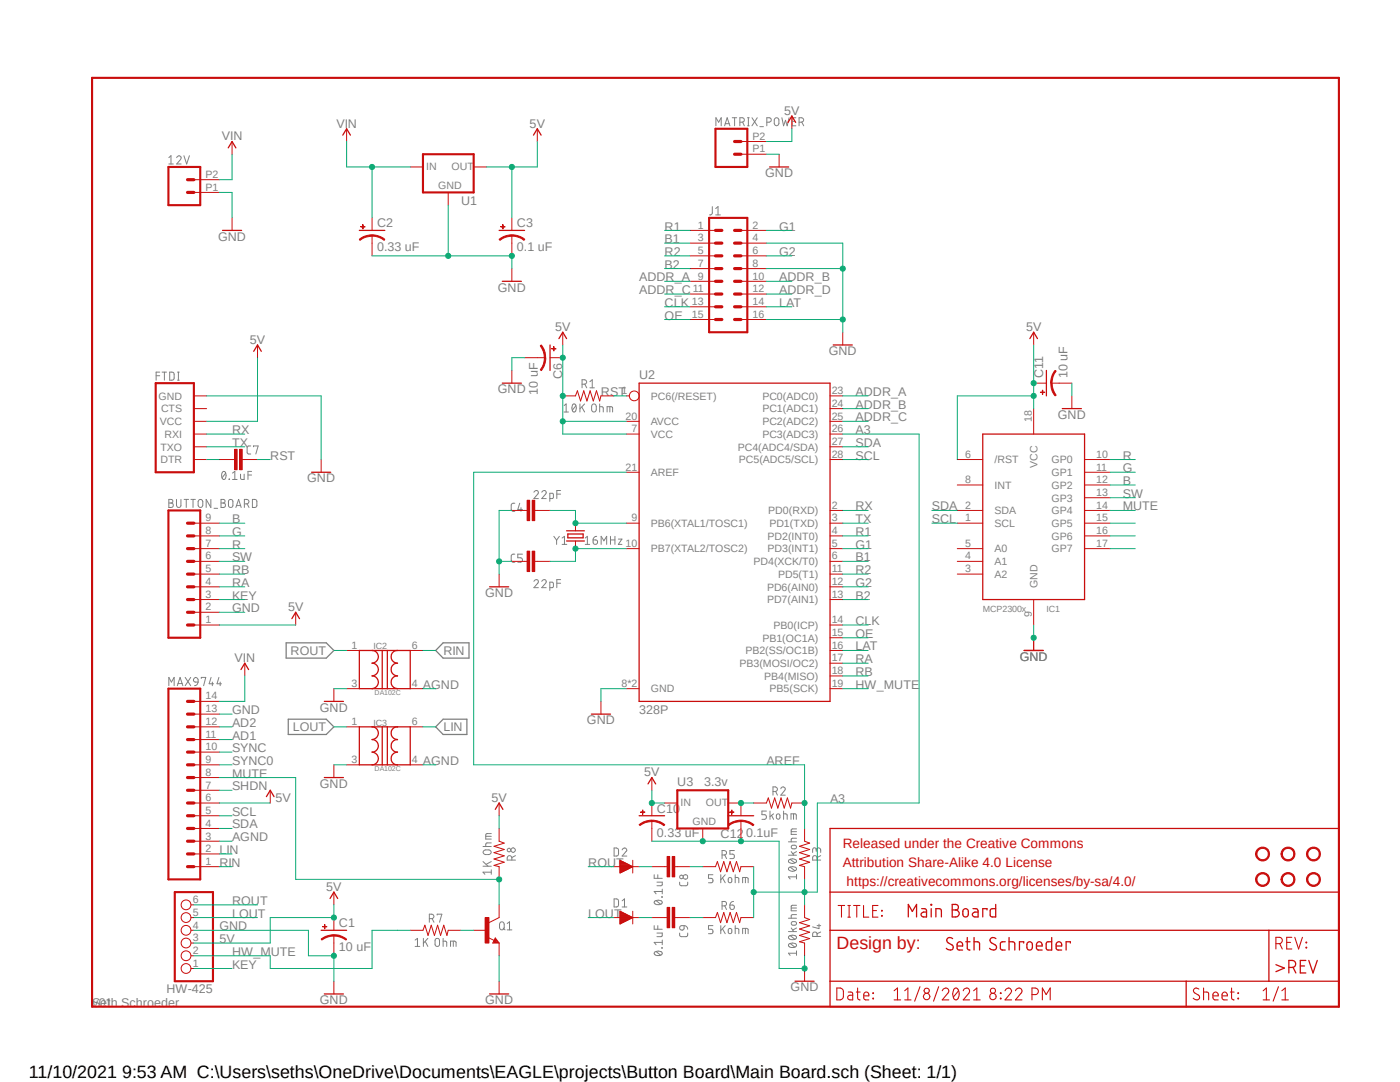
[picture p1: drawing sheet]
<svg xmlns="http://www.w3.org/2000/svg" width="279mm" height="216mm" viewBox="0 0 279 216" stroke-linecap="round" stroke-linejoin="round" font-family="sans-serif">
<defs><g id="words">
<text font-size="3.6" fill="#c90d0c" x="166.9" y="189.4">Design by:</text>
<text font-size="3.6" x="5.8" y="215.1">11/10/2021 9:53 AM C:\Users\seths\OneDrive\Documents\EAGLE\projects\Button Board\Main Board.sch (Sheet: 1/1)</text>
<g font-size="2.7" fill="#c90d0c">
<text x="168.2" y="169.1">Released under the Creative Commons</text>
<text x="168.2" y="172.9">Attribution Share-Alike 4.0 License</text>
<text x="168.9" y="176.7">https://creativecommons.org/licenses/by-sa/4.0/</text>
</g>
<g font-size="2.5" fill="#808080">
<text x="156.5" y="22.9">5V</text>
<text x="44.3" y="28">VIN</text>
<text x="67.1" y="25.4">VIN</text>
<text x="105.7" y="25.4">5V</text>
<text x="152.7" y="35.3">GND</text>
<text x="92" y="40.9">U1</text>
<text x="75.3" y="45.4">C2</text>
<text x="103.2" y="45.4">C3</text>
<text x="132.6" y="46">R1</text>
<text x="155.5" y="46">G1</text>
<text x="43.5" y="48">GND</text>
<text x="75.3" y="50.2">0.33 uF</text>
<text x="103.2" y="50.2">0.1 uF</text>
<text x="132.6" y="48.6">B1</text>
<text x="132.6" y="51.1">R2</text>
<text x="132.6" y="53.6">B2</text>
<text x="155.5" y="51.1">G2</text>
<text x="99.4" y="58.2">GND</text>
<text x="127.6" y="56.1">ADDR_A</text>
<text x="127.6" y="58.7">ADDR_C</text>
<text x="155.5" y="56.1">ADDR_B</text>
<text x="155.5" y="58.7">ADDR_D</text>
<text x="132.6" y="61.2">CLK</text>
<text x="132.6" y="63.8">OE</text>
<text x="155.5" y="61.2">LAT</text>
<text x="49.9" y="68.6">5V</text>
<text x="110.8" y="66">5V</text>
<text x="165.4" y="70.9">GND</text>
<text x="204.8" y="66">5V</text>
<text x="112.2" y="75.6" transform="rotate(-90 112.2 75.6)">C6</text>
<text x="127.6" y="75.7">U2</text>
<text x="208.2" y="75.4" transform="rotate(-90 208.2 75.4)">C11</text>
<text x="213" y="75.4" transform="rotate(-90 213 75.4)">10 uF</text>
<text x="99.4" y="78.5">GND</text>
<text x="107.4" y="78.8" transform="rotate(-90 107.4 78.8)">10 uF</text>
<text x="119.9" y="79">RST</text>
<text x="170.7" y="79">ADDR_A</text>
<text x="170.7" y="81.5">ADDR_B</text>
<text x="211.1" y="83.6">GND</text>
<text x="46.3" y="86.6">RX</text>
<text x="46.3" y="89.2">TX</text>
<text x="170.7" y="89.2">SDA</text>
<text x="170.7" y="84.1">ADDR_C</text>
<text x="170.7" y="86.6">A3</text>
<text x="53.9" y="91.7">RST</text>
<text x="170.7" y="91.7">SCL</text>
<text x="224.1" y="91.7">R</text>
<text x="224.1" y="94.2">G</text>
<text x="61.3" y="96.3">GND</text>
<text x="170.7" y="101.9">RX</text>
<text x="186" y="101.9">SDA</text>
<text x="224.1" y="101.9">MUTE</text>
<text x="224.1" y="99.3">SW</text>
<text x="224.1" y="96.8">B</text>
<text x="46.3" y="106.9">G</text>
<text x="46.3" y="104.4">B</text>
<text x="170.7" y="106.9">R1</text>
<text x="170.7" y="104.4">TX</text>
<text x="186" y="104.4">SCL</text>
<text x="46.3" y="112">SW</text>
<text x="46.3" y="109.5">R</text>
<text x="170.7" y="112">B1</text>
<text x="170.7" y="109.5">G1</text>
<text x="46.3" y="119.6">KEY</text>
<text x="46.3" y="117.1">RA</text>
<text x="46.3" y="114.6">RB</text>
<text x="96.8" y="119.1">GND</text>
<text x="170.7" y="114.6">R2</text>
<text x="170.7" y="119.6">B2</text>
<text x="170.7" y="117.1">G2</text>
<text x="46.3" y="122.2">GND</text>
<text x="57.5" y="121.9">5V</text>
<text x="170.7" y="124.7">CLK</text>
<text x="58" y="130.7">ROUT</text>
<text x="88.5" y="130.7">RIN</text>
<text x="170.7" y="127.3">OE</text>
<text x="170.7" y="129.8">LAT</text>
<text x="203.5" y="131.8">GND</text>
<text x="46.8" y="132.1">VIN</text>
<text x="84.4" y="137.4">AGND</text>
<text x="170.7" y="137.4">HW_MUTE</text>
<text x="170.7" y="132.3">RA</text>
<text x="170.7" y="134.9">RB</text>
<text x="46.3" y="142.5">GND</text>
<text x="63.8" y="142">GND</text>
<text x="127.6" y="142.5">328P</text>
<text x="46.3" y="147.6">AD1</text>
<text x="46.3" y="145">AD2</text>
<text x="58.4" y="145.9">LOUT</text>
<text x="88.5" y="145.9">LIN</text>
<text x="117.1" y="144.5">GND</text>
<text x="46.3" y="155.2">MUTE</text>
<text x="46.3" y="152.6">SYNC0</text>
<text x="46.3" y="150.1">SYNC</text>
<text x="84.4" y="152.6">AGND</text>
<text x="128.6" y="154.9">5V</text>
<text x="153" y="152.6">AREF</text>
<text x="46.3" y="157.7">SHDN</text>
<text x="54.9" y="160">5V</text>
<text x="63.8" y="157.2">GND</text>
<text x="98.1" y="160">5V</text>
<text x="135.2" y="156.9">U3</text>
<text x="140.5" y="156.9">3.3v</text>
<text x="165.7" y="160.2">A3</text>
<text x="46.3" y="165.3">SDA</text>
<text x="46.3" y="162.8">SCL</text>
<text x="46.3" y="167.9">AGND</text>
<text x="131.1" y="167">0.33 uF</text>
<text x="131.1" y="162.1">C10</text>
<text x="143.8" y="167.2">C12</text>
<text x="148.9" y="167">0.1uF</text>
<text x="43.8" y="172.9">RIN</text>
<text x="43.8" y="170.4">LIN</text>
<text x="117.4" y="172.9">ROUT</text>
<text x="65.1" y="177.8">5V</text>
<text x="43.8" y="185.6">GND</text>
<text x="46.3" y="183.1">LOUT</text>
<text x="46.3" y="180.6">ROUT</text>
<text x="67.7" y="185">C1</text>
<text x="117.4" y="183.1">LOUT</text>
<text x="43.8" y="188.2">5V</text>
<text x="46.3" y="190.7">HW_MUTE</text>
<text x="67.7" y="189.8">10 uF</text>
<text x="46.3" y="193.3">KEY</text>
<text x="157.8" y="197.8">GND</text>
<text x="18.4" y="200.9">Seth Schroeder</text>
<text x="18.4" y="200.9">v01</text>
<text x="33.2" y="198.2">HW-425</text>
<text x="63.8" y="200.4">GND</text>
<text x="96.8" y="200.4">GND</text>
</g>
<g font-size="2.1" fill="#808080">
<text x="150.2" y="27.9">P2</text>
<text x="41" y="35.5">P2</text>
<text x="85" y="34">IN</text>
<text x="90.1" y="34">OUT</text>
<text x="150.2" y="30.4">P1</text>
<text x="41" y="38">P1</text>
<text x="87.5" y="37.6">GND</text>
<text x="139.3" y="45.6">1</text>
<text x="150.2" y="45.6">2</text>
<text x="139.3" y="48.2">3</text>
<text x="139.3" y="50.7">5</text>
<text x="139.3" y="53.3">7</text>
<text x="150.2" y="48.2">4</text>
<text x="150.2" y="50.7">6</text>
<text x="150.2" y="53.3">8</text>
<text x="138.3" y="58.3">11</text>
<text x="139.3" y="55.8">9</text>
<text x="150.2" y="58.3">12</text>
<text x="150.2" y="55.8">10</text>
<text x="138.1" y="60.9">13</text>
<text x="138.1" y="63.4">15</text>
<text x="150.2" y="60.9">14</text>
<text x="150.2" y="63.4">16</text>
<text x="31.7" y="79.8">GND</text>
<text x="32.1" y="82.3">CTS</text>
<text x="124" y="78.7">1</text>
<text x="124.8" y="83.7">20</text>
<text x="129.9" y="79.8">PC6(/RESET)</text>
<text x="152.1" y="82.3">PC1(ADC1)</text>
<text x="152.1" y="79.8">PC0(ADC0)</text>
<text x="166" y="83.7">25</text>
<text x="166" y="81.2">24</text>
<text x="166" y="78.7">23</text>
<text x="31.9" y="84.8">VCC</text>
<text x="32" y="89.9">TXO</text>
<text x="32.9" y="87.4">RXI</text>
<text x="126" y="86.3">7</text>
<text x="129.9" y="87.4">VCC</text>
<text x="129.9" y="84.8">AVCC</text>
<text x="147.2" y="89.9">PC4(ADC4/SDA)</text>
<text x="152.1" y="87.4">PC3(ADC3)</text>
<text x="152.1" y="84.8">PC2(ADC2)</text>
<text x="166" y="88.8">27</text>
<text x="166" y="86.3">26</text>
<text x="205.9" y="84.3" transform="rotate(-90 205.9 84.3)">18</text>
<text x="32" y="92.5">DTR</text>
<text x="124.8" y="93.9">21</text>
<text x="129.9" y="95">AREF</text>
<text x="147.4" y="92.5">PC5(ADC5/SCL)</text>
<text x="166" y="91.4">28</text>
<text x="192.6" y="91.4">6</text>
<text x="198.5" y="92.5">/RST</text>
<text x="207.1" y="93.4" transform="rotate(-90 207.1 93.4)">VCC</text>
<text x="209.8" y="92.5">GP0</text>
<text x="209.8" y="95">GP1</text>
<text x="218.8" y="91.4">10</text>
<text x="218.8" y="93.9">11</text>
<text x="166" y="101.5">2</text>
<text x="192.6" y="101.5">2</text>
<text x="192.6" y="96.4">8</text>
<text x="198.5" y="97.5">INT</text>
<text x="209.8" y="97.5">GP2</text>
<text x="209.8" y="100.1">GP3</text>
<text x="218.8" y="96.4">12</text>
<text x="218.8" y="99">13</text>
<text x="218.8" y="101.5">14</text>
<text x="41" y="106.6">8</text>
<text x="41" y="104.1">9</text>
<text x="126" y="104.1">9</text>
<text x="129.9" y="105.2">PB6(XTAL1/TOSC1)</text>
<text x="153.2" y="107.7">PD2(INT0)</text>
<text x="153.3" y="102.6">PD0(RXD)</text>
<text x="153.5" y="105.2">PD1(TXD)</text>
<text x="166" y="106.6">4</text>
<text x="166" y="104.1">3</text>
<text x="192.6" y="104.1">1</text>
<text x="198.5" y="102.6">SDA</text>
<text x="198.5" y="105.2">SCL</text>
<text x="209.8" y="102.6">GP4</text>
<text x="209.8" y="105.2">GP5</text>
<text x="209.8" y="107.7">GP6</text>
<text x="218.8" y="104.1">15</text>
<text x="218.8" y="106.6">16</text>
<text x="41" y="111.6">6</text>
<text x="41" y="109.1">7</text>
<text x="124.8" y="109.1">10</text>
<text x="129.9" y="110.2">PB7(XTAL2/TOSC2)</text>
<text x="150.4" y="112.8">PD4(XCK/T0)</text>
<text x="153.2" y="110.2">PD3(INT1)</text>
<text x="166" y="111.6">6</text>
<text x="166" y="109.1">5</text>
<text x="192.6" y="109.1">5</text>
<text x="192.6" y="111.6">4</text>
<text x="198.5" y="110.2">A0</text>
<text x="198.5" y="112.8">A1</text>
<text x="209.8" y="110.2">GP7</text>
<text x="218.8" y="109.1">17</text>
<text x="41" y="119.3">3</text>
<text x="41" y="116.7">4</text>
<text x="41" y="114.2">5</text>
<text x="153.1" y="117.9">PD6(AIN0)</text>
<text x="155.3" y="115.3">PD5(T1)</text>
<text x="166" y="119.3">13</text>
<text x="166" y="116.7">12</text>
<text x="166" y="114.2">11</text>
<text x="192.6" y="114.2">3</text>
<text x="198.5" y="115.3">A2</text>
<text x="207.1" y="117.3" transform="rotate(-90 207.1 117.3)">GND</text>
<text x="41" y="124.3">1</text>
<text x="41" y="121.8">2</text>
<text x="153.1" y="120.4">PD7(AIN1)</text>
<text x="154.4" y="125.5">PB0(ICP)</text>
<text x="166" y="124.3">14</text>
<text x="205.9" y="123.1" transform="rotate(-90 205.9 123.1)">9</text>
<text x="70.1" y="129.4">1</text>
<text x="82.2" y="129.4">6</text>
<text x="148.8" y="130.6">PB2(SS/OC1B)</text>
<text x="152.1" y="128">PB1(OC1A)</text>
<text x="166" y="132">17</text>
<text x="166" y="129.4">16</text>
<text x="166" y="126.9">15</text>
<text x="70.1" y="137">3</text>
<text x="82.2" y="137">4</text>
<text x="124" y="137">8*2</text>
<text x="147.6" y="133.1">PB3(MOSI/OC2)</text>
<text x="152.5" y="135.6">PB4(MISO)</text>
<text x="166" y="137">19</text>
<text x="166" y="134.5">18</text>
<text x="41" y="142.1">13</text>
<text x="41" y="139.6">14</text>
<text x="129.9" y="138.2">GND</text>
<text x="153.6" y="138.2">PB5(SCK)</text>
<text x="41" y="149.7">10</text>
<text x="41" y="147.2">11</text>
<text x="41" y="144.7">12</text>
<text x="70.1" y="144.7">1</text>
<text x="82.2" y="144.7">6</text>
<text x="41" y="154.8">8</text>
<text x="41" y="152.3">9</text>
<text x="70.1" y="152.3">3</text>
<text x="82.2" y="152.3">4</text>
<text x="41" y="159.9">6</text>
<text x="41" y="157.4">7</text>
<text x="135.8" y="160.9">IN</text>
<text x="140.9" y="160.9">OUT</text>
<text x="41" y="167.5">3</text>
<text x="41" y="165">4</text>
<text x="41" y="162.4">5</text>
<text x="138.2" y="164.5">GND</text>
<text x="41" y="172.6">1</text>
<text x="41" y="170.1">2</text>
<text x="38.5" y="185.3">4</text>
<text x="38.5" y="182.8">5</text>
<text x="38.5" y="180.2">6</text>
<text x="38.5" y="190.4">2</text>
<text x="38.5" y="187.8">3</text>
<text x="38.5" y="192.9">1</text>
</g>
<g font-size="1.8" fill="#808080">
<text x="196.1" y="122.2">MCP2300x</text>
<text x="208.8" y="122.2">IC1</text>
<text x="74.5" y="129.5">IC2</text>
<text x="74.5" y="144.8">IC3</text>
</g>
<g font-size="1.4" fill="#808080">
<text x="74.8" y="138.7">DA102C</text>
<text x="74.8" y="153.9">DA102C</text>
</g>
</g></defs>
<path d="M17.8 15.3l249.7 186.2M267.5 15.3l-249.7 186.2" fill="none" stroke="#fff" stroke-width=".2"/>
<g fill="none" stroke="#808080" stroke-width=".2">
<path d="M33.7 31.5l.4-.4v1.6M33.7 32.7h.9M35.3 31.5a.44 .44 0 0 1 .6-.4 .44 .44 0 0 1 .1 .7l-.7 .9h.9M36.7 31.1l.6 1.6 .5-1.6M142.9 25.1v-1.6l.5 .9 .5-.9v1.6M144.6 25.1l.5-1.6 .6 1.6M144.7 24.7h.8M146.1 23.5h.9M146.6 23.5v1.6M147.7 24.4l.6-.1a.43 .43 0 0 0 .2-.5 .43 .43 0 0 0-.4-.3h-.4v1.6M148.2 24.4l.3 .7M149.2 23.5h.3"/>
<path d="M149.2 25.1h.3M149.4 23.5v1.6M150.1 23.5l1 1.6M151.1 23.5l-1 1.6M151.6 25.3h.8M153 24.4l.7-.1a.43 .43 0 0 0 .2-.5 .43 .43 0 0 0-.4-.3h-.5v1.6M154.6 23.7a.46 .46 0 0 1 .5-.2 .46 .46 0 0 1 .3 .4v.7a.47 .47 0 0 1-.4 .5 .47 .47 0 0 1-.5-.5zM156 23.5l.4 1.6 .4-1.1 .3 1.1 .4-1.6M158.1 24.2h.6M158.8 23.5h-.7v1.6h.7M159.5 24.4h.4a.45 .45 0 0 0 .5-.4 .45 .45 0 0 0-.3-.5h-.6v1.6M160 24.4l.4 .7"/>
<path d="M142.2 41.2v1.3a.43 .43 0 0 1-.6 .4M142.8 42.9h1M142.8 41.6l.5-.4v1.7M31.2 75h.7M31.9 74.3h-.7v1.6M32.3 74.3h.9M32.8 74.3v1.6M33.9 74.3h.6a1.25 1.25 0 0 1 0 1.5l-.6 .1zM35.4 74.3h.4M35.4 75.9h.4M35.6 74.3v1.6M116.2 76.7h.4a.45 .45 0 0 0 .5-.4 .45 .45 0 0 0-.3-.5h-.6v1.6"/>
<path d="M116.7 76.7l.4 .7M117.7 76.2l.5-.4v1.6M117.7 77.4h.9M33.7 99.7h.6a.37 .37 0 0 1 .2 .4 .37 .37 0 0 1-.4 .3 .45 .45 0 0 1 .5 .4 .45 .45 0 0 1-.5 .5h-.4zM35.2 99.7l.1 1.3a.43 .43 0 0 0 .5 .2 .43 .43 0 0 0 .3-.4v-1.1M36.7 99.7h.9M37.2 99.7v1.6M38.1 99.7h.9M38.5 99.7v1.6M39.8 99.7a.47 .47 0 0 1 .7 .4v.7a.47 .47 0 0 1-.5 .5 .47 .47 0 0 1-.5-.5v-.7zM42.1 99.7v1.6l-1-1.6v1.6M44.1 99.7h.6a.37 .37 0 0 1 .2 .4 .37 .37 0 0 1-.4 .3 .45 .45 0 0 1 .5 .4 .45 .45 0 0 1-.5 .5h-.4z"/>
<path d="M44.5 94.1h.2a.93 .93 0 0 1 0 1.6 .98 .98 0 0 1-.2-1.6zM45 94.4l-.7 .9M45.7 95.6l.1 .1zM45.8 99.7h.5a1.3 1.3 0 0 1 .1 1.3 .46 .46 0 0 1-.5 .2 .46 .46 0 0 1-.3-.4v-.7zM46.4 95.7h.9M46.4 94.4l.5-.3v1.6M48 94.6v.8l.3 .3h.4v-1.1M49.5 94.8h.7M50 89h-.5l-.2 .3 .1 1.1 .6 .2M50.2 94.1h-.7v1.6M50.4 99.7h.7a1.3 1.3 0 0 1 .1 1.3l-.1 .2-.7 .1zM50.6 89.2v-.2h.9l-.4 1.6"/>
<path d="M106.6 98.2a.45 .45 0 0 1 .6-.3 .45 .45 0 0 1 .1 .7l-.7 .9h.8M108.1 98.2a.45 .45 0 0 1 .7-.3 .45 .45 0 0 1 .1 .7l-.8 .9h.9M109.7 99.5l.7-.1v-.9l-.7-.1v1.6M111.1 98.6h.8M111.9 97.9h-.8v1.6M112.6 80.9l.4-.3v1.6M112.6 82.2h.9M114.4 80.6h.2a.93 .93 0 0 1 0 1.6 1.06 1.06 0 0 1-.2-1.6zM114.9 80.9l-.7 1M115.7 80.6v1.6M116.1 81.2l.6 1M116.7 80.6l-1 1"/>
<path d="M118.2 80.8a.46 .46 0 0 1 .5-.2 .46 .46 0 0 1 .3 .5v.7a.47 .47 0 0 1-.5 .4 .47 .47 0 0 1-.4-.4zM119.7 81.2h.6l.1 1M119.7 80.6v1.6M121.2 82.2v-1h.9l.2 1M121.7 81.2v1M33.7 100.4h.4M42.7 101.4h.7M44.1 100.4h.4M47.1 101.3l.5-1.6 .5 1.6M47.2 100.9h.8M48.8 100.5h.4a.45 .45 0 0 0 .5-.3 .45 .45 0 0 0-.3-.5h-.6v1.6M49.3 100.5l.4 .8"/>
<path d="M102.7 100.4l-.5 .1-.2 .3 .1 1.1 .6 .1M102.7 110.6h-.5l-.2 .3 .1 1.1 .6 .2M103.7 100.4l-.4 1.3h1M104 101.3v.7M104.3 110.6h-1v.7h.8a.46 .46 0 0 1 .2 .5 .46 .46 0 0 1-.4 .4h-.6M106.6 116a.45 .45 0 0 1 .6-.3 .45 .45 0 0 1 .1 .7l-.7 .9h.8M108.1 116a.45 .45 0 0 1 .7-.3 .45 .45 0 0 1 .1 .7l-.8 .9h.9M109.7 117.3l.7-.2v-.9h-.7v1.6M110.5 107l.6 .8M111.1 107.8v.8M111.1 116.4h.8M111.6 107l-.5 .8"/>
<path d="M111.9 115.7h-.8v1.6M112.2 108.6h.9M112.2 107.4l.4-.4v1.6M116.8 107.4l.4-.4v1.6M116.8 108.6h.9M118.4 107.7h.5a.45 .45 0 0 1 .4 .5 .45 .45 0 0 1-.5 .4 .45 .45 0 0 1-.4-.4zM119.1 107a.72 .72 0 0 0-.7 .7M120 108.6v-1.6l.5 .9 .6-.9v1.6M121.8 107.7h.9M121.8 107v1.6M122.7 107v1.6M123.4 107.6h.7l-.7 1h.7"/>
<path d="M33.7 136.8v-1.6l.5 .9 .6-.9v1.6M35.4 136.8l.5-1.6 .6 1.6M35.5 136.4h.9M37 135.2l1.1 1.6M38.1 135.2l-1.1 1.6M38.7 135.4l.2-.1a.47 .47 0 0 1 .6 .3v.5h-.5l-.3-.2zM39.5 136.1a.72 .72 0 0 1-.7 .7M40.2 135.4v-.2h.9l-.5 1.6M42.1 135.2l-.4 1.2h.9M42.4 136.1v.7M43.7 135.2l-.4 1.2h.9M43.9 136.1v.7"/>
<path d="M154.3 157.9h.4a.47 .47 0 0 0 .5-.4 .47 .47 0 0 0-.5-.5h-.4v1.7M154.8 157.9l.4 .8M155.8 157.4a.43 .43 0 0 1 .6-.3 .43 .43 0 0 1 .2 .6l-.8 1h.9M96.4 172.8h1.6M96.4 171.9l1 .9M96.4 168.9h1.6M96.5 169.8l.4-.2h.7a.47 .47 0 0 1 .4 .5 .47 .47 0 0 1-.4 .4h-.7a.47 .47 0 0 1-.4-.7zM96.9 166.9h1.1M98 168.2l-1 .1-.1 .6M98 166.3h-.8l-.3 .3v.8h1.1M98 174h-1.6l.4 .5M98 173.6v.9"/>
<path d="M98 171.9l-1 .6M102.2 171.6v-.4a.47 .47 0 0 0-.5-.5 .47 .47 0 0 0-.5 .5v.4h1.7M102.9 170.7l-.7 .4M122.6 179.4h.6a1.25 1.25 0 0 1 0 1.5l-.6 .1zM122.6 169.2l.6 .1a1.26 1.26 0 0 1 .2 1.3l-.2 .2h-.6zM124.2 169.6a.45 .45 0 0 1 .6-.4 .45 .45 0 0 1 .1 .7l-.7 .9h.9M124.2 179.7l.4-.3v1.6M130.6 174.5v.8h1.6M130.6 179.9l.8-.3a.58 .58 0 0 1 .7 .7l-.7 .2a.58 .58 0 0 1-.8-.6zM130.9 179.7l.9 .7M131.1 176h1.1v.6l-1.1 .1M131.3 174.5v.8"/>
<path d="M132.1 178.9l.1 .1zM132.2 177.4v1M132.2 177.9h-1.6l.3 .5M135.6 176l.1 .6 .3 .1h1.1l.1-.7M142.3 174.5h-.9v.8h.5a.45 .45 0 0 1 .4 .4 .45 .45 0 0 1-.4 .4h-.5M143.8 174.5v1.6M144.1 170.6h.7a.46 .46 0 0 0 .2-.5 .46 .46 0 0 0-.4-.4h-.5v1.6M144.2 175.2l.5 .9M144.7 170.6l.3 .7M144.7 174.5l-.9 1.1M145.5 175.1l.5 .2v.7a.37 .37 0 0 1-.4 .1 .37 .37 0 0 1-.3-.3zM146.4 179.9a.72 .72 0 0 0-.7 .7"/>
<path d="M146.6 169.7h-.9v.7h.5a.46 .46 0 0 1 .4 .5 .46 .46 0 0 1-.4 .4h-.5M146.7 175.1l.7 .1v.9M146.7 174.5v1.6M148.2 176.1v-1l1.1 .1v.9M148.8 175.1v1M153 161.8h-.9v.8h.7l.2 .3-.2 .5-.7 .1M153.7 161.8v1.7M154 162.7l.4 .8M154.4 162.4l-.7 .5M155 162.6a.37 .37 0 0 1 .4-.2 .37 .37 0 0 1 .3 .4v.3a.34 .34 0 0 1-.5 .3 .67 .67 0 0 1-.2-.8zM156.4 162.4l.6 .1 .1 1M156.4 161.8v1.7"/>
<path d="M157.4 170.6h1.6M157.4 168h1.6M157.4 173.2l.8-.3a.58 .58 0 0 1 .7 .7l-.2 .1a.96 .96 0 0 1-1.3-.3zM157.4 171.6l.2-.1a.96 .96 0 0 1 1.4 .3 .93 .93 0 0 1-1.6 0zM157.7 173l.9 .7M157.7 171.4l.9 .8M157.9 163.5v-1.1l1 .1v1M157.9 169.9l.5 .7M157.9 165.9h1.1M158.1 168.7h.7a.37 .37 0 0 1 .2 .4 .37 .37 0 0 1-.4 .3l-.5-.1a.38 .38 0 0 1 0-.6zM158.4 162.4v1.1M159 167.3h-1.1v.7"/>
<path d="M159 165.4l-1.1 .1v1h1.1M159 175h-1.6l.3 .4M159 174.5v.9M159 169.9l-.8 .4M162.9 169.6a.45 .45 0 0 1 .3-.4 .45 .45 0 0 1 .5 .2l.1 .7M162.9 169.9l-.2-.7h-.4l-.1 .3v.6M163.1 171.6v-.4a.45 .45 0 0 0-.5-.5 .45 .45 0 0 0-.4 .5v.4h1.6M163.8 170.7l-.7 .4M82.8 187.6l.5-.4v1.6M82.8 188.8h1M84.5 187.2v1.6M84.9 187.9l.5 .9"/>
<path d="M85.4 187.2l-.9 1M85.7 183.3h.4a.45 .45 0 0 0 .5-.3 .45 .45 0 0 0-.2-.5l-.7-.1v1.6M86.2 183.3l.4 .7M86.9 187.5a.46 .46 0 0 1 .5-.2 .46 .46 0 0 1 .3 .4v.9a.46 .46 0 0 1-.5 .2 .46 .46 0 0 1-.4-.4zM87.2 182.6v-.2h1l-.5 1.6M88.4 187.8l.7 .1 .1 .9M88.4 187.2v1.6M89.9 188.8v-1l1.1 .1v.9M90.5 187.8v1M99.8 184.1a.46 .46 0 0 1 .5-.1 .46 .46 0 0 1 .3 .4v.7a.47 .47 0 0 1-.4 .4 .47 .47 0 0 1-.5-.4zM100.4 185.2l.4 .3M101.2 184.3l.5-.4v1.6"/>
<path d="M101.2 185.5h1M124.2 181h.9M130.6 184.7v.7h1.6M130.6 190l.8-.2a.58 .58 0 0 1 .7 .6l-.7 .3a.58 .58 0 0 1-.8-.7zM130.9 189.9l.9 .7M131.1 186.2h1.1v.6l-1.1 .1M131.3 184.7v.7M132.1 189.1l.1 .1zM132.2 187.6v.9M132.2 188h-1.6l.3 .5M135.6 186.2l.1 .5 .3 .2h1.1l.1-.7M135.7 184.9l.1-.2h.7v.6a.46 .46 0 0 1-.6 .3 .46 .46 0 0 1-.2-.7z"/>
<path d="M136.5 184.7a.72 .72 0 0 1 .7 .7M142.3 184.7h-.9v.7h.5a.45 .45 0 0 1 .4 .5 .45 .45 0 0 1-.4 .4h-.5M143.8 184.7v1.6M144.1 180.8l.7-.1a.46 .46 0 0 0 .2-.5 .46 .46 0 0 0-.4-.3h-.5v1.6M144.2 185.3l.5 1M144.7 180.8l.3 .7M144.7 184.7l-.9 1M145.5 185.3l.5 .1v.7a.37 .37 0 0 1-.4 .2 .37 .37 0 0 1-.3-.3zM145.7 180.6h.5a.46 .46 0 0 1 .4 .5 .46 .46 0 0 1-.5 .4 .46 .46 0 0 1-.4-.4zM146.7 185.3h.7v1M146.7 184.7v1.6M148.2 186.3v-1l1.1 .1v.9"/>
<path d="M148.8 185.3v1M157.4 185.9h1.6M157.4 183.2h1.6M157.4 188.4l.8-.2a.58 .58 0 0 1 .7 .6l-.7 .3a.58 .58 0 0 1-.8-.7zM157.4 186.9l.8-.3a.58 .58 0 0 1 .7 .6l-.7 .3a.58 .58 0 0 1-.8-.6zM157.7 188.3l.9 .7M157.7 186.7l.9 .7M157.9 185.2l.5 .7M157.9 181.2h1.1M158.1 183.9h.7a.37 .37 0 0 1 .2 .4 .37 .37 0 0 1-.4 .3h-.5a.38 .38 0 0 1 0-.7zM159 182.5l-1.1 .1v.6M159 180.6l-1.1 .2v.9h1.1"/>
<path d="M159 189.7v.9M159 190.2h-1.6l.3 .4M159 185.2l-.8 .4M163.1 186.9l-.1-.7a.46 .46 0 0 0-.5-.2 .46 .46 0 0 0-.3 .4v.5h1.6M163.1 184.7h.7M163.4 184.4v.9l-1.2-.3M163.8 186l-.7 .3"/>
<circle cx="101.6" cy="169.6" r=".37"/>
<circle cx="102.4" cy="169.6" r=".45"/>
<circle cx="136" cy="175" r=".37"/>
<circle cx="136.8" cy="175" r=".46"/>
</g>
<path d="M57.1 128.3h8l1.5 1.5-1.5 1.5h-8zM88.4 128.3h5.2v3h-5.2l-1.4-1.5zM57.5 143.5h7.6l1.5 1.5-1.5 1.6h-7.6zM88.4 143.5h4.8v3.1h-4.8l-1.4-1.6z" fill="none" stroke="#808080" stroke-width=".25"/>
<path d="M18.4 15.5h248.8v185.4h-248.8zM33.6 33.3h6.4v7.6h-6.4zM33.6 137.4h6.4v38.1h-6.4z" fill="none" stroke="#c90d0c" stroke-width=".42"/>
<g fill="none" stroke="#c90d0c" stroke-width=".25">
<path d="M45.6 29.5l.7-1.3 .8 1.3M44.4 46h3.8M48.1 133.6l.8-1.3 .7 1.3M165.7 165.3h101.5v35.6h-101.5zM165.7 178h101.5M165.7 185.6h101.5M165.7 195.8h101.5M181.3 183v-2.5l.8 1.4 .8-1.4v2.5M183.9 181.3h.6l.4 .2v1.5h-.6a.49 .49 0 0 1-.5-.5 .49 .49 0 0 1 .5-.5h.6M185.8 180.5l.1 .1zM185.8 181.3v1.7M186.8 183v-1.7l.9 .1 .1 .1 .1 1.5"/>
<path d="M190 180.5h.7a.55 .55 0 0 1 .6 .5 .55 .55 0 0 1-.6 .6 .7 .7 0 0 1 .7 .7 .7 .7 0 0 1-.7 .7h-.7zM190 181.6h.7M190.1 187.3a.64 .64 0 0 0-.8-.2 .64 .64 0 0 0-.3 .8l1 .7a.57 .57 0 0 1 .2 .7 .57 .57 0 0 1-.8 .2l-.6-.3M191 188.8h1.1a.58 .58 0 0 0-.4-.9 .58 .58 0 0 0-.7 .6v.7l.2 .3 .9 .1M192.2 181.6a.56 .56 0 0 1 .6-.3 .56 .56 0 0 1 .5 .6v.5a.55 .55 0 0 1-.6 .6 .55 .55 0 0 1-.5-.6zM192.7 187.9h.9M193 187.1v2.1a.43 .43 0 0 0 .6 .4M194.2 181.3l.8 .1 .2 .3v1.3h-.6a.49 .49 0 0 1-.6-.5 .49 .49 0 0 1 .6-.5h.6M194.4 187.9h.7l.4 .2v1.5M194.4 187.1v2.5M197 181.6v-.3h-.9v1.7M198.7 180.5v2.5l-.9-.1-.2-.3 .1-1.1 .1-.1 .9-.1"/>
<path d="M198.8 187.3a.64 .64 0 0 0-.9-.2 .64 .64 0 0 0-.2 .8l.9 .7a.57 .57 0 0 1 .2 .7 .57 .57 0 0 1-.8 .2l-.5-.3M200.6 187.9l-.7 .1-.3 .3 .1 1.1 .2 .1 .7 .1M201.4 187.9h.7l.4 .2v1.5M201.4 187.1v2.5M204.3 188.2v-.3h-.8v1.7M205 188.2a.56 .56 0 0 1 .6-.3 .56 .56 0 0 1 .4 .6v.5a.55 .55 0 0 1-.5 .6 .55 .55 0 0 1-.6-.6zM206.8 188.8h1.2a.6 .6 0 0 0-.4-.9 .6 .6 0 0 0-.8 .6v.7l.3 .3 .9 .1M209.9 187.1v2.5l-.9-.1a1.45 1.45 0 0 1-.2-1.4l.4-.2h.7M210.8 188.8h1.1a.58 .58 0 0 0-.4-.9 .58 .58 0 0 0-.7 .6v.9l.2 .1 .9 .1M213.6 188.2v-.3h-.8v1.7M236.7 195.8v5.1M253.2 185.6v10.2"/>
<path d="M254.6 192.5l1.7 .7-1.7 .7M257.2 193h.7a.7 .7 0 0 0 .7-.7 .7 .7 0 0 0-.7-.7h-.7v2.5M258.1 193l.5 1.1M259.5 192.7h.8M260.6 191.6h-1.1v2.5h1.1M261.2 191.6l.8 2.5 .9-2.5"/>
</g>
<g fill="none" stroke="#c90d0c" stroke-width=".21">
<path d="M167 197.1h.7a.74 .74 0 0 1 .6 .7v1a.74 .74 0 0 1-.6 .7h-.7zM167.3 180.7h1.3M167.9 180.7v2.3M169.2 180.7h.5M169.2 183h.5M169.3 198l.8 .1 .1 1.4h-.6a.47 .47 0 0 1-.4-.4 .47 .47 0 0 1 .4-.5h.6M169.5 180.7v2.3M170.3 180.7h1.3M170.9 198h.8M171 180.7v2.3M171.2 197.1v2a.44 .44 0 0 0 .5 .4M172.3 180.7v2.3h1.1"/>
<path d="M172.4 198.7h1a.54 .54 0 0 0-.4-.7 .54 .54 0 0 0-.6 .5v.8l.4 .2h.6M174.2 181.7h.7M174.2 198.1l.1 .1zM174.2 199.2l.1 .1zM175.2 180.7h-1v2.3h1M175.9 181.7l.2 .1zM175.9 182.7l.2 .1zM178.4 199.5h1.3M178.4 197.7l.7-.6v2.4M180.6 199.5h1.2M180.6 197.7l.6-.6v2.4M183.6 196.9l-1.1 2.9"/>
<path d="M187.3 196.9l-1 2.9M188 197.7a.64 .64 0 0 1 1-.5 .64 .64 0 0 1 .1 1l-1.1 1.3h1.4M190.4 197.3a.46 .46 0 0 1 .8 .2 1.46 1.46 0 0 1-.4 2l-.5-.3a1.85 1.85 0 0 1 .1-1.9zM191.3 197.7l-1.1 1.3M192.2 197.7a.64 .64 0 0 1 .9-.5 .64 .64 0 0 1 .2 1l-1.1 1.3h1.3M194.3 199.5h1.3M194.3 197.7l.6-.6v2.4M199.6 199.2l.2 .1zM199.6 198.1l.2 .1zM200.6 197.7a.64 .64 0 0 1 .9-.5 .64 .64 0 0 1 .2 1l-1.1 1.3h1.3M202.6 197.7a.64 .64 0 0 1 1-.5 .64 .64 0 0 1 .2 1l-1.2 1.3h1.4M206 198.5h.6a.66 .66 0 0 0 .6-.7 .66 .66 0 0 0-.6-.7h-.6v2.4"/>
<path d="M208 199.5v-2.4l.8 1.4 .8-1.4v2.4M239.3 197.4a.59 .59 0 0 0-.8-.2 .59 .59 0 0 0-.2 .8l.8 .5a.58 .58 0 0 1 .1 .9 .58 .58 0 0 1-.9-.1l-.2-.1M240.2 198h.6l.4 .1v1.4M240.2 197.1v2.4M242.1 198.7h1a.55 .55 0 0 0-.4-.7 .55 .55 0 0 0-.6 .5v.8l.3 .2h.7M243.9 198.7h1a.55 .55 0 0 0-.3-.7 .55 .55 0 0 0-.7 .5v.8l.4 .2h.6M245.5 198h.8M245.8 197.1v2.2l.5 .2M247.1 199.2l.1 .1zM247.1 198.1l.1 .1zM252.1 199.5h1.3M252.1 197.7l.6-.6v2.4"/>
<path d="M254.6 188.3h.7a.64 .64 0 0 0 .6-.6 .64 .64 0 0 0-.6-.7h-.7v2.4M255.1 196.9l-1 2.9M255.4 188.3l.5 1.1M255.8 199.5h1.3M255.8 197.7l.7-.6v2.4M256.8 188h.8M257.8 187h-1v2.4h1M258.4 187l.8 2.4 .7-2.4M260.6 188l.2 .1zM260.6 189l.2 .1z"/>
<circle cx="184.9" cy="198.8" r=".65"/>
<circle cx="184.9" cy="197.7" r=".51"/>
<circle cx="198.1" cy="198.8" r=".65"/>
<circle cx="198.2" cy="197.7" r=".51"/>
</g>
<g fill="none" stroke="#c90d0c" stroke-width=".64">
<path d="M37.4 35.9h1.3M37.4 38.4h1.3M37.4 140h1.3M37.4 157.7h1.3M37.4 155.2h1.3M37.4 152.6h1.3M37.4 150.1h1.3M37.4 147.6h1.3M37.4 145h1.3M37.4 142.5h1.3M37.4 167.9h1.3M37.4 170.4h1.3"/>
<path d="M37.4 172.9h1.3M37.4 162.8h1.3M37.4 165.3h1.3M37.4 160.2h1.3"/>
</g>
<g fill="none" stroke="#c90d0c" stroke-width=".2">
<path d="M38.7 38.4h5.1M38.7 35.9h5.1M46.3 28.2v2.6M46.3 43.5v2.5M38.7 140h5.1M48.9 132.3v2.6M38.7 157.7h5.1M38.7 155.2h5.1M38.7 152.6h5.1M38.7 150.1h5.1M38.7 147.6h5.1M38.7 145h5.1"/>
<path d="M38.7 142.5h5.1M38.7 172.9h5.1M38.7 170.4h5.1M38.7 167.9h5.1M38.7 165.3h5.1M38.7 162.8h5.1M38.7 160.2h5.1"/>
</g>
<path d="M256 174.6a1.4 1.4 0 0 1 2.2 .1 1.4 1.4 0 0 1-.8 2.1 1.4 1.4 0 0 1-1.7-1.3h.2a1.15 1.15 0 0 1 1.6-1.2 1.15 1.15 0 0 1 .4 1.9 1.15 1.15 0 0 1-1.9-.3l-.1-.4h-.2z" fill-rule="evenodd" fill="#c90d0c"/>
<path d="M256 174.6a1.4 1.4 0 0 1 2.2 .1 1.4 1.4 0 0 1-.8 2.1 1.4 1.4 0 0 1-1.7-1.3h.2a1.15 1.15 0 0 1 1.6-1.2 1.15 1.15 0 0 1 .4 1.9 1.15 1.15 0 0 1-1.9-.3l-.1-.4h-.2z" fill="none" stroke="#c90d0c" stroke-width=".2"/>
<path d="M261.1 174.6a1.4 1.4 0 0 1 2.2 .1 1.4 1.4 0 0 1-.8 2.1 1.4 1.4 0 0 1-1.8-1.3h.3a1.15 1.15 0 0 1 1.5-1.2 1.15 1.15 0 0 1 .5 1.9 1.15 1.15 0 0 1-1.9-.3l-.1-.4h-.3z" fill-rule="evenodd" fill="#c90d0c"/>
<path d="M261.1 174.6a1.4 1.4 0 0 1 2.2 .1 1.4 1.4 0 0 1-.8 2.1 1.4 1.4 0 0 1-1.8-1.3h.3a1.15 1.15 0 0 1 1.5-1.2 1.15 1.15 0 0 1 .5 1.9 1.15 1.15 0 0 1-1.9-.3l-.1-.4h-.3z" fill="none" stroke="#c90d0c" stroke-width=".2"/>
<path d="M256 169.5a1.4 1.4 0 0 1 2.2 .2 1.4 1.4 0 0 1-.8 2.1 1.4 1.4 0 0 1-1.7-1.4h.2a1.15 1.15 0 0 1 1.6-1.1 1.15 1.15 0 0 1 .4 1.9 1.15 1.15 0 0 1-1.9-.4l-.1-.4h-.2z" fill-rule="evenodd" fill="#c90d0c"/>
<path d="M256 169.5a1.4 1.4 0 0 1 2.2 .2 1.4 1.4 0 0 1-.8 2.1 1.4 1.4 0 0 1-1.7-1.4h.2a1.15 1.15 0 0 1 1.6-1.1 1.15 1.15 0 0 1 .4 1.9 1.15 1.15 0 0 1-1.9-.4l-.1-.4h-.2z" fill="none" stroke="#c90d0c" stroke-width=".2"/>
<path d="M261.1 169.5a1.4 1.4 0 0 1 2.2 .2 1.4 1.4 0 0 1-.8 2.1 1.4 1.4 0 0 1-1.8-1.4h.3a1.15 1.15 0 0 1 1.6-1.1 1.15 1.15 0 0 1 .4 1.9 1.15 1.15 0 0 1-1.9-.4l-.1-.4h-.3z" fill-rule="evenodd" fill="#c90d0c"/>
<g fill="none" stroke="#c90d0c" stroke-width=".2">
<path d="M147.9 30.8h5.1M147.9 28.2h5.1M155.5 30.8v2.5M137.7 46h5.1M137.7 48.5h5.1M137.7 51.1h5.1M137.7 53.6h5.1M137.7 56.1h5.1M137.7 58.7h5.1M147.9 46h5.1M147.9 48.5h5.1M147.9 51.1h5.1"/>
<path d="M147.9 53.6h5.1M147.9 56.1h5.1M147.9 58.7h5.1M137.7 61.2h5.1M137.7 63.8h5.1M147.9 61.2h5.1M147.9 63.8h5.1M38.7 119.6h5.1M38.7 117.1h5.1M38.7 114.6h5.1M38.7 112h5.1M38.7 109.5h5.1"/>
<path d="M38.7 106.9h5.1M38.7 104.4h5.1M38.7 124.7h5.1M38.7 122.2h5.1M261.1 169.5a1.4 1.4 0 0 1 2.2 .2 1.4 1.4 0 0 1-.8 2.1 1.4 1.4 0 0 1-1.8-1.4h.3a1.15 1.15 0 0 1 1.6-1.1 1.15 1.15 0 0 1 .4 1.9 1.15 1.15 0 0 1-1.9-.4l-.1-.4h-.3zM38.1 193.3h.6M38.1 190.7h.6M38.1 188.2h.6M38.1 185.6h.6M38.1 183.1h.6M38.1 180.6h.6"/>
<circle cx="37.1" cy="188.2" r=".98"/>
<circle cx="37.1" cy="180.6" r=".98"/>
<circle cx="37.1" cy="185.6" r=".98"/>
<circle cx="37.1" cy="183.1" r=".98"/>
<circle cx="37.1" cy="190.7" r=".98"/>
<circle cx="37.1" cy="193.3" r=".98"/>
</g>
<path d="M142.8 25.7h6.3v7.6h-6.3zM141.5 43.5h7.6v22.8h-7.6zM33.6 101.9h6.4v25.4h-6.4zM34.9 178h7.6v17.8h-7.6z" fill="none" stroke="#c90d0c" stroke-width=".42"/>
<g fill="none" stroke="#c90d0c" stroke-width=".64">
<path d="M146.6 28.2h1.3M146.6 30.8h1.3M142.8 51.1h1.3M142.8 48.5h1.3M142.8 46h1.3M142.8 56.1h1.3M142.8 53.6h1.3M142.8 58.7h1.3M146.6 51.1h1.3M146.6 48.5h1.3M146.6 46h1.3M146.6 56.1h1.3"/>
<path d="M146.6 53.6h1.3M146.6 58.7h1.3M142.8 61.2h1.3M142.8 63.8h1.3M146.6 61.2h1.3M146.6 63.8h1.3M37.4 119.6h1.3M37.4 114.6h1.3M37.4 117.1h1.3M37.4 112h1.3M37.4 109.5h1.3M37.4 106.9h1.3"/>
<path d="M37.4 104.4h1.3M37.4 122.2h1.3M37.4 124.7h1.3"/>
</g>
<path d="M153.6 33.3h3.8" fill="none" stroke="#c90d0c" stroke-width=".25"/>
<path d="M250.9 169.5a1.4 1.4 0 0 1 2.2 .2 1.4 1.4 0 0 1-.8 2.1 1.4 1.4 0 0 1-1.7-1.4h.2a1.15 1.15 0 0 1 1.6-1.1 1.15 1.15 0 0 1 .4 1.9 1.15 1.15 0 0 1-1.9-.4l-.1-.4h-.2z" fill-rule="evenodd" fill="#c90d0c"/>
<path d="M250.9 169.5a1.4 1.4 0 0 1 2.2 .2 1.4 1.4 0 0 1-.8 2.1 1.4 1.4 0 0 1-1.7-1.4h.2a1.15 1.15 0 0 1 1.6-1.1 1.15 1.15 0 0 1 .4 1.9 1.15 1.15 0 0 1-1.9-.4l-.1-.4h-.2z" fill="none" stroke="#c90d0c" stroke-width=".2"/>
<path d="M250.9 174.6a1.4 1.4 0 0 1 2.2 .1 1.4 1.4 0 0 1-.8 2.1 1.4 1.4 0 0 1-1.7-1.3h.2a1.15 1.15 0 0 1 1.6-1.2 1.15 1.15 0 0 1 .4 1.9 1.15 1.15 0 0 1-1.9-.3l-.1-.4h-.2z" fill-rule="evenodd" fill="#c90d0c"/>
<g fill="none" stroke="#c90d0c" stroke-width=".2">
<path d="M69.2 25.7v2.5M107.2 25.7v2.5M158 23.2v2.5M74.3 47v1.5M206.3 66.3v2.5M191.1 91.7h5M191.1 96.8h5M206.3 81.5v5.1M216.5 91.7h5M216.5 94.2h5M216.5 96.8h5M216.5 99.3h5"/>
<path d="M191.1 101.9h5M191.1 104.4h5M191.1 109.5h5M191.1 112h5M191.1 114.6h5M206.3 119.6v5.1M216.5 101.9h5M216.5 104.4h5M216.5 106.9h5M216.5 109.5h5M59 122.2v2.5M206.3 127.3v2.5"/>
<path d="M53.9 157.7v2.5M66.6 178v2.6M250.9 174.6a1.4 1.4 0 0 1 2.2 .1 1.4 1.4 0 0 1-.8 2.1 1.4 1.4 0 0 1-1.7-1.3h.2a1.15 1.15 0 0 1 1.6-1.2 1.15 1.15 0 0 1 .4 1.9 1.15 1.15 0 0 1-1.9-.3l-.1-.4h-.2z"/>
</g>
<path d="M68.4 27l.8-1.3 .7 1.3M106.5 27l.7-1.3 .8 1.3M157.3 24.4l.7-1.2 .8 1.2M71.7 46h5.1M205.5 67.6l.8-1.3 .8 1.3M196.1 86.6h20.4v33h-20.4zM58.3 123.4l.7-1.2 .8 1.2M204.4 129.8h3.8M53.2 159l.7-1.3 .8 1.3M65.9 179.3l.7-1.3 .8 1.3" fill="none" stroke="#c90d0c" stroke-width=".25"/>
<path d="M74.3 46.9a4 4 0 0 1 2.5 .9l-.1 .2a3.8 3.8 0 0 0-2.4-.9z" fill-rule="evenodd" fill="#c90d0c"/>
<path d="M74.3 46.9a4 4 0 0 1 2.5 .9l-.1 .2a3.8 3.8 0 0 0-2.4-.9z" fill="none" stroke="#c90d0c" stroke-width=".2"/>
<path d="M71.7 47.8a3.6 3.6 0 0 1 2.6-.9v.2a3.8 3.8 0 0 0-2.5 .9z" fill-rule="evenodd" fill="#c90d0c"/>
<path d="M71.7 47.8a3.6 3.6 0 0 1 2.6-.9v.2a3.8 3.8 0 0 0-2.5 .9z" fill="none" stroke="#c90d0c" stroke-width=".2"/>
<path d="M72 45.2l.9 .1z" fill-rule="evenodd" fill="#c90d0c"/>
<path d="M72 45.2l.9 .1z" fill="none" stroke="#c90d0c" stroke-width=".2"/>
<path d="M72.4 44.8l.1 .9z" fill-rule="evenodd" fill="#c90d0c"/>
<path d="M72.4 44.8l.1 .9zM74.3 43.5v2.5M74.3 48.5v2.6M102.2 47v1.5" fill="none" stroke="#c90d0c" stroke-width=".2"/>
<path d="M99.6 46h5.1" fill="none" stroke="#c90d0c" stroke-width=".25"/>
<path d="M102.2 46.9a4 4 0 0 1 2.5 .9l-.1 .2a3.8 3.8 0 0 0-2.4-.9z" fill-rule="evenodd" fill="#c90d0c"/>
<path d="M102.2 46.9a4 4 0 0 1 2.5 .9l-.1 .2a3.8 3.8 0 0 0-2.4-.9z" fill="none" stroke="#c90d0c" stroke-width=".2"/>
<path d="M99.6 47.8a3.9 3.9 0 0 1 2.6-.9v.2a3.8 3.8 0 0 0-2.4 .9z" fill-rule="evenodd" fill="#c90d0c"/>
<path d="M99.6 47.8a3.9 3.9 0 0 1 2.6-.9v.2a3.8 3.8 0 0 0-2.4 .9z" fill="none" stroke="#c90d0c" stroke-width=".2"/>
<path d="M99.9 45.2l.9 .1z" fill-rule="evenodd" fill="#c90d0c"/>
<path d="M99.9 45.2l.9 .1z" fill="none" stroke="#c90d0c" stroke-width=".2"/>
<path d="M100.3 44.8l.1 .9z" fill-rule="evenodd" fill="#c90d0c"/>
<g fill="none" stroke="#c90d0c" stroke-width=".2">
<path d="M81.9 33.3h2.5M89.5 38.4v2.5M94.5 33.3h2.6M100.3 44.8l.1 .9zM102.2 43.5v2.5M102.2 48.5v2.6M102.2 53.6v2.5M125 79h.6M165.7 79h2.5M125 86.6h2.6M125 94.2h2.6M125 84.1h2.6"/>
<path d="M165.7 86.6h2.5M165.7 84.1h2.5M165.7 91.7h2.5M165.7 89.2h2.5M165.7 81.5h2.5M104.7 101.9h.5M106.7 101.9h.5M114.9 104.4v1.5M114.9 107.9v1.6M125 109.5h2.6M125 104.4h2.6M165.7 109.5h2.5"/>
<path d="M165.7 104.4h2.5M165.7 119.6h2.5M165.7 117.1h2.5M165.7 114.6h2.5M165.7 112h2.5M165.7 106.9h2.5M165.7 101.9h2.5M66.6 137.4v2.6M125 137.4h2.6M165.7 137.4h2.5M165.7 134.9h2.5M165.7 132.3h2.5"/>
<path d="M165.7 129.8h2.5M165.7 127.3h2.5M165.7 124.7h2.5M66.6 152.6v2.6M66.6 195.8v2.5"/>
<circle cx="126.6" cy="79" r=".98"/>
</g>
<path d="M100.2 56.1h3.9M127.6 76.5h38.1v63.5h-38.1zM113.1 107.9h3.5M113.1 105.9h3.5M113.3 106.6h3.1v.7h-3.1zM64.7 140h3.8M64.7 155.2h3.8M64.7 198.3h3.8" fill="none" stroke="#c90d0c" stroke-width=".25"/>
<path d="M84.4 30.8h10.1v7.6h-10.1z" fill="none" stroke="#c90d0c" stroke-width=".42"/>
<path d="M106.2 99.8h.5v4.1h-.5z" fill-rule="evenodd" fill="#c90d0c"/>
<path d="M106.2 99.8h.5v4.1h-.5z" fill="none" stroke="#c90d0c" stroke-width=".2"/>
<path d="M105.2 99.8h.5v4.1h-.5z" fill-rule="evenodd" fill="#c90d0c"/>
<path d="M105.2 99.8h.5v4.1h-.5zM102.2 101.9h2.5M104.7 112h.5M106.7 112h.5M107.2 101.9h2.6" fill="none" stroke="#c90d0c" stroke-width=".2"/>
<path d="M106.2 110h.5v4h-.5z" fill-rule="evenodd" fill="#c90d0c"/>
<path d="M106.2 110h.5v4h-.5z" fill="none" stroke="#c90d0c" stroke-width=".2"/>
<path d="M105.2 110h.5v4h-.5z" fill-rule="evenodd" fill="#c90d0c"/>
<g fill="none" stroke="#c90d0c" stroke-width=".2">
<path d="M38.7 79h2.5M51.4 68.8v2.6M112.3 79h2.6l.3-1 .7 2 .6-2 .6 2 .7-2 .6 2 .6-2 .7 2 .2-1h2.6M38.7 91.7h2.5M38.7 86.6h2.5M38.7 89.2h2.5M38.7 84.1h2.5M38.7 81.5h2.5M64.1 91.7v2.5M102.2 112h2.5M105.2 110h.5v4h-.5zM107.2 112h2.6"/>
<path d="M119.9 140v2.5M66.6 186.6v1.6"/>
</g>
<path d="M50.6 70.1l.8-1.3 .8 1.3M62.2 94.2h3.8M118 142.5h3.8M64.1 185.6h5.1" fill="none" stroke="#c90d0c" stroke-width=".25"/>
<path d="M31.1 76.5h7.6v17.7h-7.6z" fill="none" stroke="#c90d0c" stroke-width=".42"/>
<path d="M66.6 186.5a3.4 3.4 0 0 1 2.6 .9l-.2 .2a4.1 4.1 0 0 0-2.4-.8z" fill-rule="evenodd" fill="#c90d0c"/>
<path d="M66.6 186.5a3.4 3.4 0 0 1 2.6 .9l-.2 .2a4.1 4.1 0 0 0-2.4-.8z" fill="none" stroke="#c90d0c" stroke-width=".2"/>
<path d="M64.1 187.4a4 4 0 0 1 2.5-.9v.3a4.1 4.1 0 0 0-2.4 .8z" fill-rule="evenodd" fill="#c90d0c"/>
<path d="M64.1 187.4a4 4 0 0 1 2.5-.9v.3a4.1 4.1 0 0 0-2.4 .8z" fill="none" stroke="#c90d0c" stroke-width=".2"/>
<path d="M64.4 184.9l.8 .1z" fill-rule="evenodd" fill="#c90d0c"/>
<path d="M64.4 184.9l.8 .1z" fill="none" stroke="#c90d0c" stroke-width=".2"/>
<path d="M64.8 184.5l.1 .8z" fill-rule="evenodd" fill="#c90d0c"/>
<path d="M107.2 71.4h1.6M64.8 184.5l.1 .8zM66.6 183.1v2.5M66.6 188.2v2.5" fill="none" stroke="#c90d0c" stroke-width=".2"/>
<path d="M109.8 68.8v5.1" fill="none" stroke="#c90d0c" stroke-width=".25"/>
<path d="M108.7 71.4h.2a4 4 0 0 1-.9 2.6l-.2-.2a3.8 3.8 0 0 0 .9-2.4z" fill-rule="evenodd" fill="#c90d0c"/>
<path d="M108.7 71.4h.2a4 4 0 0 1-.9 2.6l-.2-.2a3.8 3.8 0 0 0 .9-2.4z" fill="none" stroke="#c90d0c" stroke-width=".2"/>
<path d="M107.8 69l.2-.2a3.6 3.6 0 0 1 .9 2.6h-.3a3.9 3.9 0 0 0-.8-2.4z" fill-rule="evenodd" fill="#c90d0c"/>
<path d="M107.8 69l.2-.2a3.6 3.6 0 0 1 .9 2.6h-.3a3.9 3.9 0 0 0-.8-2.4z" fill="none" stroke="#c90d0c" stroke-width=".2"/>
<path d="M110.5 69.2l.1 .8z" fill-rule="evenodd" fill="#c90d0c"/>
<path d="M110.5 69.2l.1 .8z" fill="none" stroke="#c90d0c" stroke-width=".2"/>
<path d="M110.1 69.6h.9z" fill-rule="evenodd" fill="#c90d0c"/>
<path d="M102.2 73.9v2.6M104.7 71.4h2.5M109.8 71.4h2.5M110.1 69.6h.9zM112.3 66.3v2.5M168.2 66.3v2.5M46.3 91.7h.5M48.3 91.7h.6M99.6 114.6v2.5" fill="none" stroke="#c90d0c" stroke-width=".2"/>
<path d="M100.2 76.5h3.9M111.5 67.6l.8-1.3 .8 1.3M166.3 68.8h3.8M97.7 117.1h3.8" fill="none" stroke="#c90d0c" stroke-width=".25"/>
<path d="M46.8 89.7h.5v4h-.5z" fill-rule="evenodd" fill="#c90d0c"/>
<path d="M46.8 89.7h.5v4h-.5z" fill="none" stroke="#c90d0c" stroke-width=".2"/>
<path d="M47.8 89.7h.5v4h-.5z" fill-rule="evenodd" fill="#c90d0c"/>
<g fill="none" stroke="#c90d0c" stroke-width=".2">
<path d="M43.8 91.7h2.5M47.8 89.7h.5v4h-.5zM48.9 91.7h2.5M132.6 160.2h2.6M132.6 172.9h.5M134.7 172.9h.5M140.3 165.3v2.6M140.3 172.9h2.5l.4-1 .6 2 .6-2 .7 2 .6-2 .6 2 .7-2 .6 2 .3-1h2.5M145.3 160.2h2.6M150.4 160.2h2.6l.3-1 .7 2 .6-2 .6 2 .7-2 .6 2 .6-2 .7 2 .2-1h2.6M160.6 165.3v2.6l1 .3-2 .7 2 .6-2 .6 2 .7-2 .6 2 .6-2 .7 1 .2v2.6M140.3 183.1h2.5l.4-1 .6 2 .6-2 .7 2 .6-2 .6 2 .7-2 .6 2 .3-1h2.5"/>
<path d="M160.6 180.6v2.5l1 .4-2 .6 2 .6-2 .7 2 .6-2 .6 2 .7-2 .6 1 .3v2.5M160.6 193.3v2.5"/>
</g>
<path d="M135.2 157.7h10.1v7.6h-10.1z" fill="none" stroke="#c90d0c" stroke-width=".42"/>
<path d="M158.7 195.8h3.8" fill="none" stroke="#c90d0c" stroke-width=".25"/>
<path d="M133.1 170.9h.5v4.1h-.5z" fill-rule="evenodd" fill="#c90d0c"/>
<path d="M133.1 170.9h.5v4.1h-.5z" fill="none" stroke="#c90d0c" stroke-width=".2"/>
<path d="M134.2 170.9h.5v4.1h-.5z" fill-rule="evenodd" fill="#c90d0c"/>
<path d="M130.1 172.9h2.5M134.2 170.9h.5v4.1h-.5zM135.2 172.9h2.5M132.6 183.1h.5M134.7 183.1h.5" fill="none" stroke="#c90d0c" stroke-width=".2"/>
<path d="M133.1 181.1h.5v4h-.5z" fill-rule="evenodd" fill="#c90d0c"/>
<path d="M133.1 181.1h.5v4h-.5z" fill="none" stroke="#c90d0c" stroke-width=".2"/>
<path d="M134.2 181.1h.5v4h-.5z" fill-rule="evenodd" fill="#c90d0c"/>
<g fill="none" stroke="#c90d0c" stroke-width=".2">
<path d="M122.5 172.9h1.2M123.7 171.7l2.6 1.2-2.6 1.3zM123.7 174.1h.2M123.7 174h.4M123.7 173.9h.6M123.7 173.9h.8M123.7 173.8h.9M123.7 173.7h1.1M123.7 173.6h1.3M123.7 173.5h1.5M123.7 173.4h1.6M123.7 173.3h1.8"/>
<path d="M123.7 173.2h2M123.7 173.1h2.2M123.7 173.1h2.4M123.7 173h2.5M123.7 172.9h2.5M123.7 172.8h2.3M123.7 172.7h2.1M123.7 172.6h1.9M123.7 172.6h1.8M123.7 172.4h1.6M123.7 172.3h1.4M123.7 172.3h1.2"/>
<path d="M123.7 172.2h1.1M123.7 172.1h.9M123.7 172h.7M123.7 171.9h.5M123.7 171.8h.3M123.7 171.7h.2M126.3 171.7v2.5M126.3 172.9h1.3M130.1 163.8v1.5M122.5 183.1h5.1M123.7 181.8l2.6 1.3-2.6 1.3zM123.7 184.4h.1"/>
<path d="M123.7 184.3h.3M123.7 184.1h.5M123.7 184.1h.6M123.7 184h.8M123.7 183.9h1M123.7 183.8h1.1M123.7 183.7h1.4M123.7 183.6h1.5M123.7 183.6h1.7M123.7 183.5h1.9M123.7 183.4h2M123.7 183.3h2.2"/>
<path d="M123.7 183.2h2.4M123.7 183h2.4M123.7 182.9h2.2M123.7 182.8h2.1M123.7 182.8h1.9M123.7 182.7h1.7M123.7 182.6h1.5M123.7 182.5h1.4M123.7 182.4h1.2M123.7 182.3h1M123.7 182.2h.8M123.7 182.1h.6"/>
<path d="M123.7 182h.5M123.7 181.9h.3M123.7 181.9h.1M126.3 181.8v2.6M130.1 183.1h2.5M134.2 181.1h.5v4h-.5zM135.2 183.1h2.5"/>
</g>
<path d="M127.6 162.8h5" fill="none" stroke="#c90d0c" stroke-width=".25"/>
<path d="M130.1 163.7a4 4 0 0 1 2.6 .8l-.2 .3a3.8 3.8 0 0 0-2.4-.9z" fill-rule="evenodd" fill="#c90d0c"/>
<path d="M130.1 163.7a4 4 0 0 1 2.6 .8l-.2 .3a3.8 3.8 0 0 0-2.4-.9z" fill="none" stroke="#c90d0c" stroke-width=".2"/>
<path d="M127.6 164.5a3.9 3.9 0 0 1 2.5-.8v.2a3.9 3.9 0 0 0-2.4 .8z" fill-rule="evenodd" fill="#c90d0c"/>
<path d="M127.6 164.5a3.9 3.9 0 0 1 2.5-.8v.2a3.9 3.9 0 0 0-2.4 .8z" fill="none" stroke="#c90d0c" stroke-width=".2"/>
<path d="M127.8 162l.9 .1z" fill-rule="evenodd" fill="#c90d0c"/>
<path d="M127.8 162l.9 .1z" fill="none" stroke="#c90d0c" stroke-width=".2"/>
<path d="M128.2 161.6l.1 .9z" fill-rule="evenodd" fill="#c90d0c"/>
<path d="M209.8 76.5h1.6M130.1 155.2v2.5M128.2 161.6l.1 .9zM130.1 160.2v2.6M130.1 165.3v2.6" fill="none" stroke="#c90d0c" stroke-width=".2"/>
<path d="M208.8 73.9v5.1M129.3 156.4l.8-1.2 .8 1.2" fill="none" stroke="#c90d0c" stroke-width=".25"/>
<path d="M210.6 73.9l.2 .1a3.8 3.8 0 0 0-.9 2.5h-.2a4 4 0 0 1 .9-2.6z" fill-rule="evenodd" fill="#c90d0c"/>
<path d="M210.6 73.9l.2 .1a3.8 3.8 0 0 0-.9 2.5h-.2a4 4 0 0 1 .9-2.6z" fill="none" stroke="#c90d0c" stroke-width=".2"/>
<path d="M209.7 76.5h.3a4.1 4.1 0 0 0 .8 2.4l-.2 .1a3.4 3.4 0 0 1-.9-2.5z" fill-rule="evenodd" fill="#c90d0c"/>
<path d="M209.7 76.5h.3a4.1 4.1 0 0 0 .8 2.4l-.2 .1a3.4 3.4 0 0 1-.9-2.5z" fill="none" stroke="#c90d0c" stroke-width=".2"/>
<path d="M208 77.9l.1 .8z" fill-rule="evenodd" fill="#c90d0c"/>
<path d="M208 77.9l.1 .8z" fill="none" stroke="#c90d0c" stroke-width=".2"/>
<path d="M207.6 78.2l.9 .1z" fill-rule="evenodd" fill="#c90d0c"/>
<path d="M206.3 76.5h2.5M207.6 78.2l.9 .1zM211.4 76.5h2.5M213.9 79v2.5M147.9 163.8v1.5" fill="none" stroke="#c90d0c" stroke-width=".2"/>
<path d="M212 81.5h3.8M145.3 162.8h5.1" fill="none" stroke="#c90d0c" stroke-width=".25"/>
<path d="M147.9 163.7a4.2 4.2 0 0 1 2.6 .8l-.2 .3a3.8 3.8 0 0 0-2.4-.9z" fill-rule="evenodd" fill="#c90d0c"/>
<path d="M147.9 163.7a4.2 4.2 0 0 1 2.6 .8l-.2 .3a3.8 3.8 0 0 0-2.4-.9z" fill="none" stroke="#c90d0c" stroke-width=".2"/>
<path d="M145.3 164.5a3.9 3.9 0 0 1 2.6-.8v.2a3.9 3.9 0 0 0-2.4 .8z" fill-rule="evenodd" fill="#c90d0c"/>
<path d="M145.3 164.5a3.9 3.9 0 0 1 2.6-.8v.2a3.9 3.9 0 0 0-2.4 .8z" fill="none" stroke="#c90d0c" stroke-width=".2"/>
<path d="M145.6 162l.9 .1z" fill-rule="evenodd" fill="#c90d0c"/>
<path d="M145.6 162l.9 .1z" fill="none" stroke="#c90d0c" stroke-width=".2"/>
<path d="M146 161.6l.1 .9z" fill-rule="evenodd" fill="#c90d0c"/>
<path d="M146 161.6l.1 .9zM147.9 160.2v2.6M147.9 165.3v2.6M81.9 185.6h2.5l.4-1 .6 2 .7-2 .6 2 .6-2 .6 2 .7-2 .6 2 .3-1h2.5M97.4 187.1l1.2 .6M98.8 187.2l.8 1h-1.3zM99.6 183.1l-2 1" fill="none" stroke="#c90d0c" stroke-width=".2"/>
<path d="M98.8 187.7l.2 .2h-.4l.2-.5 .6 .6h-.8" fill="none" stroke="#c90d0c" stroke-width=".25"/>
<path d="M96.8 183.1h.8v5.1h-.8z" fill-rule="evenodd" fill="#c90d0c"/>
<g fill="none" stroke="#c90d0c" stroke-width=".2">
<path d="M69.2 129.8h2.5M69.2 137.4h2.5M81.9 129.8h2.5M81.9 137.4h2.5M69.2 145h2.5M69.2 152.6h2.5M81.9 145h2.5M81.9 152.6h2.5M99.6 160.2v2.6M99.6 165.3v2.6l1 .3-2 .7 2 .6-2 .6 2 .7-2 .6 2 .6-2 .7 1 .2v2.6M94.5 185.6h2.6M96.8 183.1h.8v5.1h-.8z"/>
<path d="M99.6 180.6v2.5M99.6 188.2v2.5M99.6 195.8v2.5"/>
</g>
<path d="M71.7 129.8h10.2v7.6h-10.2zM74.3 129.8a1.27 1.27 0 0 1 1.2 1.3 1.27 1.27 0 0 1-1.2 1.2 1.27 1.27 0 0 1 1.2 1.3 1.27 1.27 0 0 1-1.2 1.3 1.27 1.27 0 0 1 1.2 1.2 1.27 1.27 0 0 1-1.2 1.3M76.3 129.8v7.6M77.3 129.8v7.6M79.3 129.8a1.27 1.27 0 0 0-1.2 1.3 1.27 1.27 0 0 0 1.2 1.2 1.27 1.27 0 0 0-1.2 1.3 1.27 1.27 0 0 0 1.2 1.3 1.27 1.27 0 0 0-1.2 1.2 1.27 1.27 0 0 0 1.2 1.3M71.7 145h10.2v7.6h-10.2zM74.3 145a1.27 1.27 0 0 1 1.2 1.3 1.27 1.27 0 0 1-1.2 1.3 1.25 1.25 0 0 1 1.2 1.2 1.25 1.25 0 0 1-1.2 1.3 1.27 1.27 0 0 1 1.2 1.2 1.27 1.27 0 0 1-1.2 1.3M76.3 145v7.6M77.3 145v7.6M79.3 145a1.27 1.27 0 0 0-1.2 1.3 1.27 1.27 0 0 0 1.2 1.3 1.25 1.25 0 0 0-1.2 1.2 1.25 1.25 0 0 0 1.2 1.3 1.27 1.27 0 0 0-1.2 1.2 1.27 1.27 0 0 0 1.2 1.3M98.8 161.5l.8-1.3 .8 1.3M97.7 198.3h3.8" fill="none" stroke="#c90d0c" stroke-width=".25"/>
<path d="M46.3 30.8v5.1h-2.5M69.2 33.3h12.7M74.3 33.3v10.2M48.9 134.9v5.1h-5.1" fill="none" stroke="#0dab76" stroke-width=".2"/>
<circle cx="74.2" cy="33.3" r=".51" fill="#0dab76"/>
<g fill="none" stroke="#0dab76" stroke-width=".2">
<path d="M43.8 38.4h2.5v5.1M69.2 28.2v5.1M153 30.8h2.5M43.8 122.2h5.1M206.3 124.7v2.6M43.8 142.5h2.5"/>
<circle cx="74.2" cy="33.3" r=".51"/>
</g>
<circle cx="206.3" cy="127.3" r=".51" fill="#0dab76"/>
<g fill="none" stroke="#0dab76" stroke-width=".2">
<path d="M74.3 51.1h27.9M89.5 40.9v10.2"/>
<circle cx="206.3" cy="127.3" r=".51"/>
</g>
<circle cx="89.4" cy="51.1" r=".51" fill="#0dab76"/>
<g fill="none" stroke="#0dab76" stroke-width=".2">
<path d="M102.2 51.1v2.5"/>
<circle cx="89.4" cy="51.1" r=".51"/>
</g>
<circle cx="102.1" cy="51.1" r=".51" fill="#0dab76"/>
<g fill="none" stroke="#0dab76" stroke-width=".2">
<path d="M38.7 185.6h22.9v5.1h5v5.1"/>
<circle cx="102.1" cy="51.1" r=".51"/>
</g>
<circle cx="66.6" cy="190.7" r=".51" fill="#0dab76"/>
<g fill="none" stroke="#0dab76" stroke-width=".2">
<path d="M41.2 79h22.9v12.7M104.7 71.4h-2.5v2.5M99.6 112h2.6M102.2 101.9h-2.6v12.7M66.6 137.4h2.6M125 137.4h-5.1v2.6M66.6 152.6h2.6"/>
<circle cx="66.6" cy="190.7" r=".51"/>
</g>
<circle cx="99.6" cy="112" r=".51" fill="#0dab76"/>
<g fill="none" stroke="#0dab76" stroke-width=".2">
<path d="M153 48.5h15.2v17.8M153 63.8h15.2"/>
<circle cx="99.6" cy="112" r=".51"/>
</g>
<circle cx="168.2" cy="63.8" r=".51" fill="#0dab76"/>
<g fill="none" stroke="#0dab76" stroke-width=".2">
<path d="M153 53.6h15.2"/>
<circle cx="168.2" cy="63.8" r=".51"/>
</g>
<circle cx="168.2" cy="53.6" r=".51" fill="#0dab76"/>
<g fill="none" stroke="#0dab76" stroke-width=".2">
<path d="M140.3 167.9h15.2v25.4h5.1v-2.6"/>
<circle cx="168.2" cy="53.6" r=".51"/>
</g>
<circle cx="160.6" cy="193.3" r=".51" fill="#0dab76"/>
<g fill="none" stroke="#0dab76" stroke-width=".2">
<path d="M130.1 167.9h10.2"/>
<circle cx="160.6" cy="193.3" r=".51"/>
</g>
<circle cx="140.2" cy="167.9" r=".51" fill="#0dab76"/>
<circle cx="140.2" cy="167.9" r=".51" fill="none" stroke="#0dab76" stroke-width=".2"/>
<circle cx="147.9" cy="167.9" r=".51" fill="#0dab76"/>
<g fill="none" stroke="#0dab76" stroke-width=".2">
<path d="M213.9 76.5v2.5M168.2 89.2h5.1M168.2 91.7h5.1M186 101.9h5.1M186 104.4h5.1M43.8 155.2h15.2v20.3h40.6v5.1M43.8 157.7h2.5M43.8 165.3h2.5M43.8 162.8h2.5M99.6 190.7v5.1"/>
<circle cx="147.9" cy="167.9" r=".51"/>
</g>
<circle cx="99.6" cy="175.5" r=".51" fill="#0dab76"/>
<g fill="none" stroke="#0dab76" stroke-width=".2">
<path d="M158 25.7v2.5h-5M43.8 119.6h5.1M221.5 101.9h5.1M43.8 124.7h15.2M168.2 137.4h5.1M43.8 152.6h2.5M43.8 150.1h2.5M43.8 147.6h2.5M43.8 145h2.5M38.7 193.3h7.6M66.6 180.6v2.5h-12.7v5.1h-15.2M81.9 185.6h-7.6v7.7h-20.4v-2.6h-15.2"/>
<circle cx="99.6" cy="175.5" r=".51"/>
</g>
<circle cx="66.6" cy="183.1" r=".51" fill="#0dab76"/>
<g fill="none" stroke="#0dab76" stroke-width=".2">
<path d="M102.2 33.3v10.2M107.2 28.2v5.1h-10.1"/>
<circle cx="66.6" cy="183.1" r=".51"/>
</g>
<circle cx="102.1" cy="33.3" r=".51" fill="#0dab76"/>
<g fill="none" stroke="#0dab76" stroke-width=".2">
<path d="M51.4 71.4v12.7h-10.2M206.3 68.8v12.7M206.3 79h-15.2v12.7"/>
<circle cx="102.1" cy="33.3" r=".51"/>
</g>
<circle cx="206.3" cy="79" r=".51" fill="#0dab76"/>
<circle cx="206.3" cy="79" r=".51" fill="none" stroke="#0dab76" stroke-width=".2"/>
<circle cx="206.3" cy="76.5" r=".51" fill="#0dab76"/>
<g fill="none" stroke="#0dab76" stroke-width=".2">
<path d="M112.3 79v7.6h12.7M112.3 84.1h12.7"/>
<circle cx="206.3" cy="76.5" r=".51"/>
</g>
<circle cx="112.3" cy="84.1" r=".51" fill="#0dab76"/>
<g fill="none" stroke="#0dab76" stroke-width=".2">
<path d="M112.3 71.4v7.6"/>
<circle cx="112.3" cy="84.1" r=".51"/>
</g>
<circle cx="112.3" cy="79" r=".51" fill="#0dab76"/>
<g fill="none" stroke="#0dab76" stroke-width=".2">
<path d="M112.3 68.8v2.6"/>
<circle cx="112.3" cy="79" r=".51"/>
</g>
<circle cx="112.3" cy="71.4" r=".51" fill="#0dab76"/>
<g fill="none" stroke="#0dab76" stroke-width=".2">
<path d="M130.1 157.7v2.5h2.5"/>
<circle cx="112.3" cy="71.4" r=".51"/>
</g>
<circle cx="130.1" cy="160.2" r=".51" fill="#0dab76"/>
<g fill="none" stroke="#0dab76" stroke-width=".2">
<path d="M132.6 46h5.1M132.6 48.5h5.1M132.6 51.1h5.1M132.6 53.6h5.1M132.6 56.1h5.1M132.6 58.7h5.1M153 46h5M153 51.1h5M153 56.1h5M153 58.7h5M122.5 79h2.5M132.6 61.2h5.1"/>
<path d="M132.6 63.8h5.1M153 61.2h5M168.2 79h5.1M41.2 86.6h7.7M41.2 89.2h7.7M51.4 91.7h2.5M168.2 84.1h5.1M168.2 81.5h5.1M221.5 99.3h5.1M221.5 91.7h5.1M221.5 94.2h5.1M221.5 96.8h5.1"/>
<path d="M43.8 106.9h5.1M43.8 112h5.1M43.8 114.6h5.1M43.8 109.5h5.1M43.8 117.1h5.1M43.8 104.4h5.1M168.2 106.9h5.1M168.2 112h5.1M168.2 114.6h5.1M168.2 119.6h5.1M168.2 109.5h5.1M168.2 117.1h5.1"/>
<path d="M168.2 104.4h5.1M168.2 101.9h5.1M66.6 129.8h2.6M84.4 129.8h2.6M84.4 137.4h2.6M168.2 129.8h5.1M168.2 124.7h5.1M168.2 127.3h5.1M168.2 132.3h5.1M168.2 134.9h5.1M66.6 145h2.6M84.4 145h2.6"/>
<path d="M84.4 152.6h2.6M43.8 160.2h10.1M43.8 172.9h2.5M43.8 167.9h2.5M43.8 170.4h2.5M99.6 162.8v2.5M117.4 172.9h5.1M160.6 175.5v5.1M38.7 183.1h12.7M38.7 180.6h12.7M117.4 183.1h5.1"/>
<circle cx="130.1" cy="160.2" r=".51"/>
</g>
<circle cx="160.6" cy="178" r=".51" fill="#0dab76"/>
<g fill="none" stroke="#0dab76" stroke-width=".2">
<path d="M150.4 178h10.2M150.4 172.9v10.2"/>
<circle cx="160.6" cy="178" r=".51"/>
</g>
<circle cx="150.4" cy="178" r=".51" fill="#0dab76"/>
<g fill="none" stroke="#0dab76" stroke-width=".2">
<path d="M168.2 86.6h15.2v73.6h-20.3v17.8h-2.5M114.9 101.9v2.5h10.1"/>
<circle cx="150.4" cy="178" r=".51"/>
</g>
<circle cx="114.8" cy="104.4" r=".51" fill="#0dab76"/>
<g fill="none" stroke="#0dab76" stroke-width=".2">
<path d="M109.8 101.9h5.1M125 109.5h-10.1v2.5"/>
<circle cx="114.8" cy="104.4" r=".51"/>
</g>
<circle cx="114.8" cy="109.5" r=".51" fill="#0dab76"/>
<g fill="none" stroke="#0dab76" stroke-width=".2">
<path d="M41.2 91.7h2.6M109.8 112h5.1M147.9 160.2h2.5"/>
<circle cx="114.8" cy="109.5" r=".51"/>
</g>
<circle cx="147.9" cy="160.2" r=".51" fill="#0dab76"/>
<g fill="none" stroke="#0dab76" stroke-width=".2">
<path d="M160.6 152.6v12.7"/>
<circle cx="147.9" cy="160.2" r=".51"/>
</g>
<circle cx="160.6" cy="160.2" r=".51" fill="#0dab76"/>
<g fill="none" stroke="#0dab76" stroke-width=".2">
<path d="M125 94.2h-30.5v58.4h66.1M221.5 104.4h5.1M221.5 106.9h5.1M221.5 109.5h5.1M127.6 172.9h2.5M137.7 172.9h2.6M92 185.6h2.5M127.6 183.1h2.5M137.7 183.1h2.6"/>
<circle cx="160.6" cy="160.2" r=".51"/>
</g>
<use href="#words"/>
</svg>
